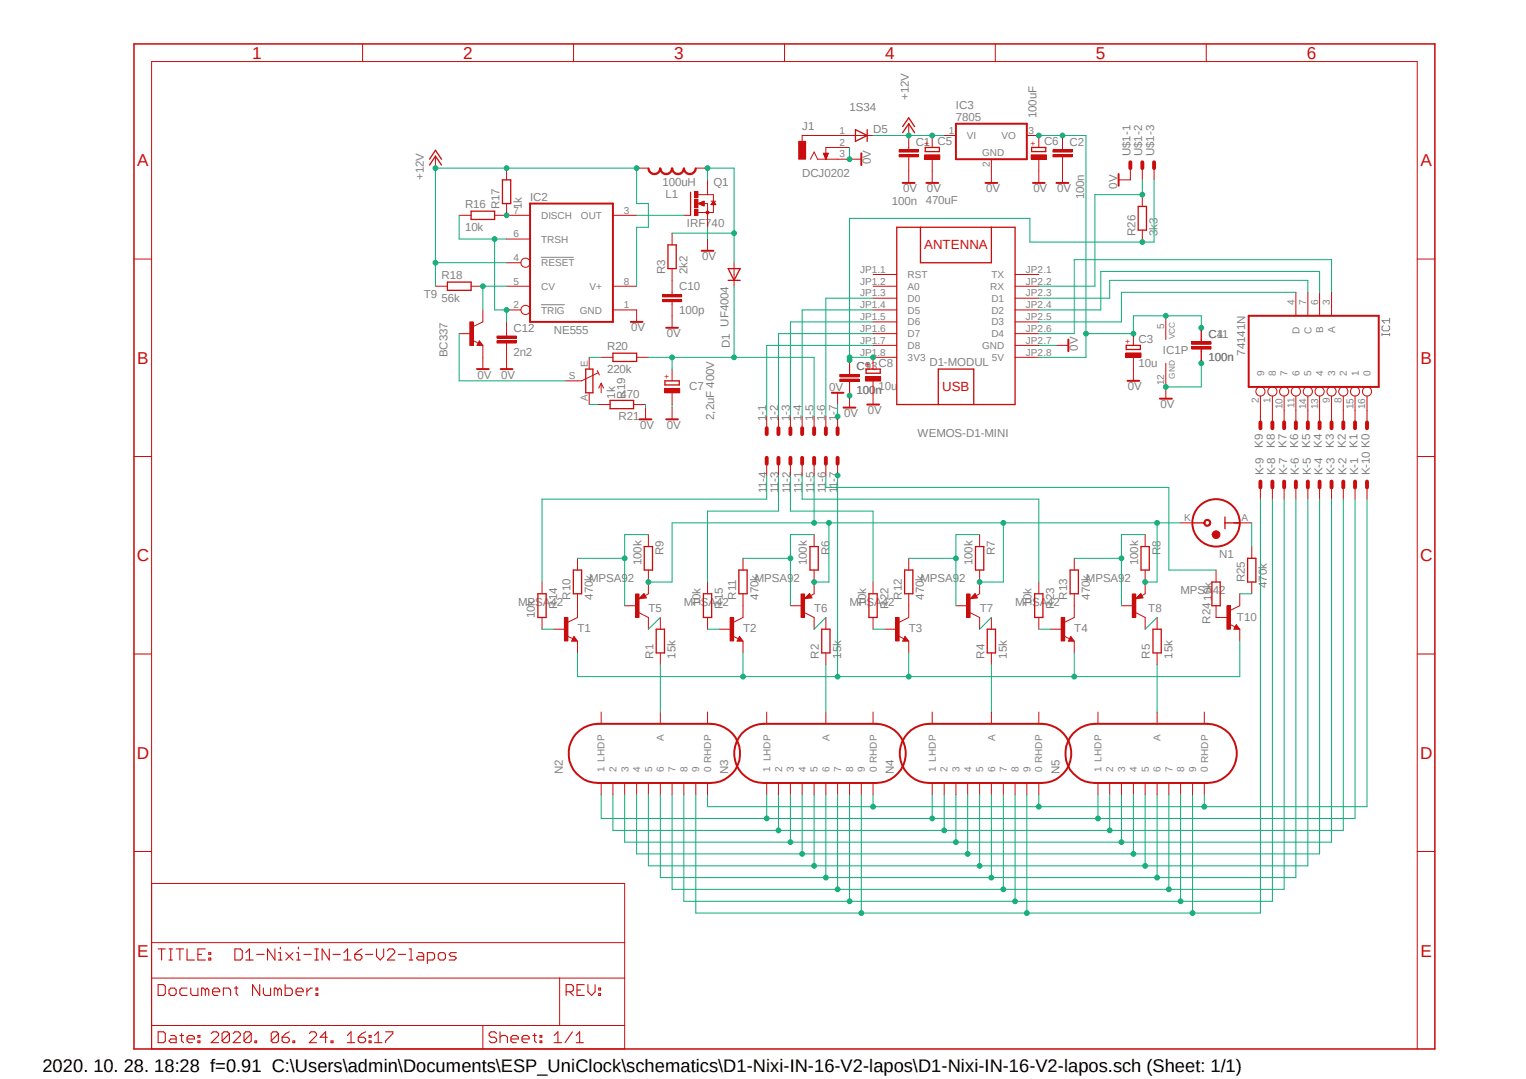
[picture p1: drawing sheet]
<svg xmlns="http://www.w3.org/2000/svg" width="297mm" height="210mm" viewBox="0 0 297 210" stroke-linecap="round" stroke-linejoin="round" font-family="sans-serif">
<defs><g id="words">
<text font-size="3.6" x="8.3" y="208.7">2020. 10. 28. 18:28 f=0.91 C:\Users\admin\Documents\ESP_UniClock\schematics\D1-Nixi-IN-16-V2-lapos\D1-Nixi-IN-16-V2-lapos.sch (Sheet: 1/1)</text>
<g font-size="3.3" fill="#c90d0c">
<text x="49.1" y="11.5">1</text>
<text x="90.2" y="11.5">2</text>
<text x="131.2" y="11.5">3</text>
<text x="172.3" y="11.5">4</text>
<text x="213.3" y="11.5">5</text>
<text x="254.4" y="11.5">6</text>
<text x="26.7" y="32.4">A</text>
<text x="276.5" y="32.4">A</text>
<text x="26.7" y="70.8">B</text>
<text x="276.5" y="70.8">B</text>
<text x="26.6" y="109.3">C</text>
<text x="276.4" y="109.3">C</text>
<text x="26.6" y="147.7">D</text>
<text x="276.4" y="147.7">D</text>
<text x="26.7" y="186.2">E</text>
<text x="276.5" y="186.2">E</text>
</g>
<g font-size="2.6" fill="#c90d0c">
<text x="179.9" y="48.6">ANTENNA</text>
<text x="183.4" y="76.2">USB</text>
</g>
<g font-size="2.2" fill="#808080">
<text x="165.4" y="21.6">1S34</text>
<text x="176.9" y="19.5" transform="rotate(-90 176.9 19.5)">+12V</text>
<text x="186.1" y="23.5">7805</text>
<text x="186.1" y="21.2">IC3</text>
<text x="201.7" y="23" transform="rotate(-90 201.7 23)">100uF</text>
<text x="156.1" y="25.2">J1</text>
<text x="169.9" y="26">D5</text>
<text x="178.2" y="28.3">C1</text>
<text x="182.5" y="28.2">C5</text>
<text x="203.2" y="28.2">C6</text>
<text x="208.2" y="28.3">C2</text>
<text x="82.5" y="35" transform="rotate(-90 82.5 35)">+12V</text>
<text x="156.1" y="34.5">DCJ0202</text>
<text x="169.5" y="32" transform="rotate(-90 169.5 32)">0V</text>
<text x="220" y="30.4" transform="rotate(-90 220 30.4)">U$1-1</text>
<text x="222.3" y="30.4" transform="rotate(-90 222.3 30.4)">U$1-2</text>
<text x="224.6" y="30.4" transform="rotate(-90 224.6 30.4)">U$1-3</text>
<text x="90.5" y="40.6">R16</text>
<text x="97.2" y="40.8" transform="rotate(-90 97.2 40.8)">R17</text>
<text x="101.6" y="40.8" transform="rotate(-90 101.6 40.8)">1k</text>
<text x="103.2" y="39">IC2</text>
<text x="128.9" y="36.2">100uH</text>
<text x="129.5" y="38.5">L1</text>
<text x="138.9" y="36.2">Q1</text>
<text x="173.6" y="39.8">100n</text>
<text x="175.8" y="37.4">0V</text>
<text x="180.2" y="39.8">470uF</text>
<text x="180.4" y="37.4">0V</text>
<text x="191.9" y="37.4">0V</text>
<text x="201.1" y="37.4">0V</text>
<text x="205.7" y="37.4">0V</text>
<text x="211" y="38.8" transform="rotate(-90 211 38.8)">100n</text>
<text x="217.5" y="36.7" transform="rotate(-90 217.5 36.7)">0V</text>
<text x="90.5" y="44.9">10k</text>
<text x="133.7" y="44.2">IRF740</text>
<text x="221" y="45.9" transform="rotate(-90 221 45.9)">R26</text>
<text x="225.3" y="45.9" transform="rotate(-90 225.3 45.9)">3k3</text>
<text x="129.5" y="53.4" transform="rotate(-90 129.5 53.4)">R3</text>
<text x="133.8" y="53.4" transform="rotate(-90 133.8 53.4)">2k2</text>
<text x="136.7" y="50.7">0V</text>
<text x="82.5" y="58">T9</text>
<text x="85.9" y="58.7">56k</text>
<text x="85.9" y="54.4">R18</text>
<text x="132.2" y="56.5">C10</text>
<text x="99.9" y="64.6">C12</text>
<text x="107.8" y="64.9">NE555</text>
<text x="122.9" y="64.5">0V</text>
<text x="129.8" y="65.6">0V</text>
<text x="132.2" y="61.1">100p</text>
<text x="235.2" y="65.7">C4</text>
<text x="235.2" y="65.7">C11</text>
<text x="87.1" y="69.6" transform="rotate(-90 87.1 69.6)">BC337</text>
<text x="99.9" y="69.2">2n2</text>
<text x="118.2" y="68.2">R20</text>
<text x="142.1" y="67.8" transform="rotate(-90 142.1 67.8)">D1 UF4004</text>
<text x="171" y="71.4">C8</text>
<text x="180.9" y="71.2">D1-MODUL</text>
<text x="209.8" y="68.3" transform="rotate(-90 209.8 68.3)">0V</text>
<text x="221.6" y="71.4">10u</text>
<text x="221.6" y="66.8">C3</text>
<text x="226.4" y="69">IC1P</text>
<text x="235.2" y="70.4">100n</text>
<text x="242.4" y="69.2" transform="rotate(-90 242.4 69.2)">74141N</text>
<text x="92.9" y="73.7">0V</text>
<text x="97.5" y="73.7">0V</text>
<text x="118.2" y="72.5">220k</text>
<text x="119.8" y="77.6" transform="rotate(-90 119.8 77.6)">1k</text>
<text x="120.8" y="77.4">470</text>
<text x="121.7" y="77.6" transform="rotate(-90 121.7 77.6)">R19</text>
<text x="134.2" y="76">C7</text>
<text x="161.4" y="76.2">0V</text>
<text x="166.7" y="76.7">100n</text>
<text x="166.7" y="72.1">C9</text>
<text x="166.7" y="72.1">C13</text>
<text x="171" y="76">10u</text>
<text x="219.5" y="76">0V</text>
<text x="120.4" y="81.7">R21</text>
<text x="124.6" y="83.5">0V</text>
<text x="129.8" y="83.5">0V</text>
<text x="139" y="81.7" transform="rotate(-90 139 81.7)">2,2uF 400V</text>
<text x="149.1" y="82" transform="rotate(-90 149.1 82)">1-1</text>
<text x="151.4" y="82" transform="rotate(-90 151.4 82)">1-2</text>
<text x="153.7" y="82" transform="rotate(-90 153.7 82)">1-3</text>
<text x="156" y="82" transform="rotate(-90 156 82)">1-4</text>
<text x="158.3" y="82" transform="rotate(-90 158.3 82)">1-5</text>
<text x="160.6" y="82" transform="rotate(-90 160.6 82)">1-6</text>
<text x="162.9" y="82" transform="rotate(-90 162.9 82)">1-7</text>
<text x="164.3" y="81.2">0V</text>
<text x="168.9" y="80.6">0V</text>
<text x="225.9" y="79.5">0V</text>
<text x="178.6" y="85.1">WEMOS-D1-MINI</text>
<text x="245.8" y="87.2" transform="rotate(-90 245.8 87.2)">K9</text>
<text x="248.1" y="87.2" transform="rotate(-90 248.1 87.2)">K8</text>
<text x="250.4" y="87.2" transform="rotate(-90 250.4 87.2)">K7</text>
<text x="252.7" y="87.2" transform="rotate(-90 252.7 87.2)">K6</text>
<text x="255" y="87.2" transform="rotate(-90 255 87.2)">K5</text>
<text x="257.3" y="87.2" transform="rotate(-90 257.3 87.2)">K4</text>
<text x="259.6" y="87.2" transform="rotate(-90 259.6 87.2)">K3</text>
<text x="261.9" y="87.2" transform="rotate(-90 261.9 87.2)">K2</text>
<text x="264.2" y="87.2" transform="rotate(-90 264.2 87.2)">K1</text>
<text x="245.9" y="92.5" transform="rotate(-90 245.9 92.5)">K-9</text>
<text x="248.2" y="92.5" transform="rotate(-90 248.2 92.5)">K-8</text>
<text x="250.5" y="92.5" transform="rotate(-90 250.5 92.5)">K-7</text>
<text x="252.8" y="92.5" transform="rotate(-90 252.8 92.5)">K-6</text>
<text x="255.1" y="92.5" transform="rotate(-90 255.1 92.5)">K-5</text>
<text x="257.4" y="92.5" transform="rotate(-90 257.4 92.5)">K-4</text>
<text x="259.7" y="92.5" transform="rotate(-90 259.7 92.5)">K-3</text>
<text x="262" y="92.5" transform="rotate(-90 262 92.5)">K-2</text>
<text x="264.3" y="92.5" transform="rotate(-90 264.3 92.5)">K-1</text>
<text x="266.6" y="92.5" transform="rotate(-90 266.6 92.5)">K-10 K0</text>
<text x="149.2" y="96" transform="rotate(-90 149.2 96)">11-4</text>
<text x="151.5" y="96" transform="rotate(-90 151.5 96)">11-3</text>
<text x="153.8" y="96" transform="rotate(-90 153.8 96)">11-2</text>
<text x="156.1" y="96" transform="rotate(-90 156.1 96)">11-1</text>
<text x="158.5" y="96" transform="rotate(-90 158.5 96)">11-5</text>
<text x="160.7" y="96" transform="rotate(-90 160.7 96)">11-6</text>
<text x="163" y="96" transform="rotate(-90 163 96)">11-7</text>
<text x="114.7" y="113.3">MPSA92</text>
<text x="124.8" y="110" transform="rotate(-90 124.8 110)">100k</text>
<text x="129.2" y="108" transform="rotate(-90 129.2 108)">R9</text>
<text x="146.9" y="113.3">MPSA92</text>
<text x="157.1" y="110" transform="rotate(-90 157.1 110)">100k</text>
<text x="161.4" y="108" transform="rotate(-90 161.4 108)">R6</text>
<text x="179.2" y="113.3">MPSA92</text>
<text x="189.3" y="110" transform="rotate(-90 189.3 110)">100k</text>
<text x="193.6" y="108" transform="rotate(-90 193.6 108)">R7</text>
<text x="211.4" y="113.3">MPSA92</text>
<text x="221.5" y="110" transform="rotate(-90 221.5 110)">100k</text>
<text x="225.8" y="108" transform="rotate(-90 225.8 108)">R8</text>
<text x="237.3" y="108.5">N1</text>
<text x="242.3" y="113.3" transform="rotate(-90 242.3 113.3)">R25</text>
<text x="100.9" y="117.9">MPSA42</text>
<text x="108.5" y="118.5" transform="rotate(-90 108.5 118.5)">R14</text>
<text x="111" y="116.7" transform="rotate(-90 111 116.7)">R10</text>
<text x="115.4" y="116.7" transform="rotate(-90 115.4 116.7)">470k</text>
<text x="126.2" y="119">T5</text>
<text x="133.1" y="117.9">MPSA42</text>
<text x="136.3" y="118" transform="rotate(-90 136.3 118)">10k</text>
<text x="140.7" y="118.5" transform="rotate(-90 140.7 118.5)">R15</text>
<text x="143.3" y="116.7" transform="rotate(-90 143.3 116.7)">R11</text>
<text x="147.6" y="116.7" transform="rotate(-90 147.6 116.7)">470k</text>
<text x="158.5" y="119">T6</text>
<text x="165.4" y="117.9">MPSA42</text>
<text x="168.6" y="118" transform="rotate(-90 168.6 118)">10k</text>
<text x="172.9" y="118.5" transform="rotate(-90 172.9 118.5)">R22</text>
<text x="175.5" y="116.7" transform="rotate(-90 175.5 116.7)">R12</text>
<text x="179.8" y="116.7" transform="rotate(-90 179.8 116.7)">470k</text>
<text x="190.7" y="119">T7</text>
<text x="197.6" y="117.9">MPSA42</text>
<text x="200.8" y="118" transform="rotate(-90 200.8 118)">10k</text>
<text x="205.1" y="118.5" transform="rotate(-90 205.1 118.5)">R23</text>
<text x="207.7" y="116.7" transform="rotate(-90 207.7 116.7)">R13</text>
<text x="212.1" y="116.7" transform="rotate(-90 212.1 116.7)">470k</text>
<text x="223.5" y="119">T8</text>
<text x="229.8" y="115.6">MPSA42</text>
<text x="235.9" y="116.9" transform="rotate(-90 235.9 116.9)">10k</text>
<text x="246.6" y="114.4" transform="rotate(-90 246.6 114.4)">470k</text>
<text x="104.1" y="120.3" transform="rotate(-90 104.1 120.3)">10k</text>
<text x="112.4" y="123.1">T1</text>
<text x="144.6" y="123.1">T2</text>
<text x="176.9" y="123.1">T3</text>
<text x="209.1" y="123.1">T4</text>
<text x="235.6" y="121.4" transform="rotate(-90 235.6 121.4)">R24</text>
<text x="240.7" y="120.8">T10</text>
<text x="127.2" y="128.2" transform="rotate(-90 127.2 128.2)">R1</text>
<text x="131.5" y="128.2" transform="rotate(-90 131.5 128.2)">15k</text>
<text x="159.4" y="128.2" transform="rotate(-90 159.4 128.2)">R2</text>
<text x="163.7" y="128.2" transform="rotate(-90 163.7 128.2)">15k</text>
<text x="191.6" y="128.2" transform="rotate(-90 191.6 128.2)">R4</text>
<text x="196" y="128.2" transform="rotate(-90 196 128.2)">15k</text>
<text x="223.8" y="128.2" transform="rotate(-90 223.8 128.2)">R5</text>
<text x="228.2" y="128.2" transform="rotate(-90 228.2 128.2)">15k</text>
<text x="109.5" y="150.7" transform="rotate(-90 109.5 150.7)">N2</text>
<text x="141.7" y="150.7" transform="rotate(-90 141.7 150.7)">N3</text>
<text x="174" y="150.7" transform="rotate(-90 174 150.7)">N4</text>
<text x="206.2" y="150.7" transform="rotate(-90 206.2 150.7)">N5</text>
</g>
<g font-size="1.9" fill="#808080">
<text x="163.4" y="26.1">1</text>
<text x="163.4" y="28.4">2</text>
<text x="184.7" y="26.1">1</text>
<text x="188.2" y="27.1">VI</text>
<text x="194.9" y="27.1">VO</text>
<text x="200.2" y="26.1">3</text>
<text x="163.4" y="30.6">3</text>
<text x="191.1" y="30.3">GND</text>
<text x="192.7" y="32.4" transform="rotate(-90 192.7 32.4)">2</text>
<text x="99.9" y="41.6">7</text>
<text x="121.4" y="41.6">3</text>
<text x="99.9" y="46.2">6</text>
<text x="105.3" y="42.6">DISCH</text>
<text x="105.3" y="47.2">TRSH</text>
<text x="113.1" y="42.6">OUT</text>
<text x="99.9" y="50.8">4</text>
<text x="105.3" y="51.8">RESET</text>
<text x="167.4" y="53.1">JP1.1</text>
<text x="199.7" y="53.1">JP2.1</text>
<text x="99.9" y="55.4">5</text>
<text x="105.3" y="56.4">CV</text>
<text x="114.7" y="56.4">V+</text>
<text x="121.4" y="55.4">8</text>
<text x="167.4" y="55.4">JP1.2</text>
<text x="167.4" y="57.7">JP1.3</text>
<text x="176.7" y="54.1">RST</text>
<text x="176.7" y="56.4">A0</text>
<text x="176.7" y="58.7">D0</text>
<text x="192.7" y="56.4">RX</text>
<text x="193" y="54.1">TX</text>
<text x="193" y="58.8">D1</text>
<text x="199.7" y="55.4">JP2.2</text>
<text x="199.7" y="57.7">JP2.3</text>
<text x="251.9" y="59.4" transform="rotate(-90 251.9 59.4)">4</text>
<text x="254.2" y="59.4" transform="rotate(-90 254.2 59.4)">7</text>
<text x="256.5" y="59.4" transform="rotate(-90 256.5 59.4)">6</text>
<text x="258.8" y="59.4" transform="rotate(-90 258.8 59.4)">3</text>
<text x="99.9" y="60">2</text>
<text x="105.3" y="61">TRIG</text>
<text x="112.9" y="61">GND</text>
<text x="121.4" y="60">1</text>
<text x="167.4" y="60">JP1.4</text>
<text x="167.4" y="62.3">JP1.5</text>
<text x="167.4" y="64.6">JP1.6</text>
<text x="176.7" y="61">D5</text>
<text x="176.7" y="63.3">D6</text>
<text x="176.7" y="65.6">D7</text>
<text x="193" y="61">D2</text>
<text x="193" y="63.3">D3</text>
<text x="193" y="65.7">D4</text>
<text x="199.7" y="60">JP2.4</text>
<text x="199.7" y="62.3">JP2.5</text>
<text x="199.7" y="64.6">JP2.6</text>
<text x="226.6" y="64" transform="rotate(-90 226.6 64)">5</text>
<text x="252.9" y="65" transform="rotate(-90 252.9 65)">D</text>
<text x="255.3" y="65" transform="rotate(-90 255.3 65)">C</text>
<text x="257.6" y="64.9" transform="rotate(-90 257.6 64.9)">B</text>
<text x="259.8" y="64.9" transform="rotate(-90 259.8 64.9)">A</text>
<text x="114.4" y="71.5" transform="rotate(-90 114.4 71.5)">E</text>
<text x="167.4" y="66.9">JP1.7</text>
<text x="167.4" y="69.2">JP1.8</text>
<text x="176.7" y="67.9">D8</text>
<text x="176.7" y="70.2">3V3</text>
<text x="191.1" y="67.9">GND</text>
<text x="193" y="70.2">5V</text>
<text x="199.7" y="66.9">JP2.7</text>
<text x="199.7" y="69.2">JP2.8</text>
<text x="110.7" y="73.8">S</text>
<text x="226.6" y="75" transform="rotate(-90 226.6 75)">12</text>
<text x="246" y="73.2" transform="rotate(-90 246 73.2)">9</text>
<text x="248.3" y="73.2" transform="rotate(-90 248.3 73.2)">8</text>
<text x="250.6" y="73.2" transform="rotate(-90 250.6 73.2)">7</text>
<text x="252.9" y="73.2" transform="rotate(-90 252.9 73.2)">6</text>
<text x="255.2" y="73.2" transform="rotate(-90 255.2 73.2)">5</text>
<text x="257.6" y="73.2" transform="rotate(-90 257.6 73.2)">4</text>
<text x="259.8" y="73.2" transform="rotate(-90 259.8 73.2)">3</text>
<text x="262.1" y="73.2" transform="rotate(-90 262.1 73.2)">2</text>
<text x="264.5" y="73.2" transform="rotate(-90 264.5 73.2)">1</text>
<text x="266.7" y="73.2" transform="rotate(-90 266.7 73.2)">0</text>
<text x="114.4" y="78.1" transform="rotate(-90 114.4 78.1)">A</text>
<text x="245" y="78.5" transform="rotate(-90 245 78.5)">2</text>
<text x="247.3" y="78.5" transform="rotate(-90 247.3 78.5)">1</text>
<text x="249.6" y="79.6" transform="rotate(-90 249.6 79.6)">10</text>
<text x="251.9" y="79.5" transform="rotate(-90 251.9 79.5)">11</text>
<text x="254.2" y="79.6" transform="rotate(-90 254.2 79.6)">14</text>
<text x="256.5" y="79.6" transform="rotate(-90 256.5 79.6)">13</text>
<text x="258.8" y="78.5" transform="rotate(-90 258.8 78.5)">9</text>
<text x="261.1" y="78.5" transform="rotate(-90 261.1 78.5)">8</text>
<text x="263.4" y="79.6" transform="rotate(-90 263.4 79.6)">15</text>
<text x="265.7" y="79.6" transform="rotate(-90 265.7 79.6)">16</text>
<text x="230.5" y="101.4">K</text>
<text x="241.6" y="101.4">A</text>
<text x="129.2" y="144.3" transform="rotate(-90 129.2 144.3)">A</text>
<text x="161.5" y="144.3" transform="rotate(-90 161.5 144.3)">A</text>
<text x="193.7" y="144.3" transform="rotate(-90 193.7 144.3)">A</text>
<text x="225.9" y="144.3" transform="rotate(-90 225.9 144.3)">A</text>
<text x="117.7" y="150.3" transform="rotate(-90 117.7 150.3)">1 LHDP</text>
<text x="120" y="150.3" transform="rotate(-90 120 150.3)">2</text>
<text x="122.3" y="150.3" transform="rotate(-90 122.3 150.3)">3</text>
<text x="124.6" y="150.3" transform="rotate(-90 124.6 150.3)">4</text>
<text x="126.9" y="150.3" transform="rotate(-90 126.9 150.3)">5</text>
<text x="129.2" y="150.3" transform="rotate(-90 129.2 150.3)">6</text>
<text x="131.5" y="150.3" transform="rotate(-90 131.5 150.3)">7</text>
<text x="133.8" y="150.3" transform="rotate(-90 133.8 150.3)">8</text>
<text x="136.1" y="150.3" transform="rotate(-90 136.1 150.3)">9</text>
<text x="138.4" y="150.3" transform="rotate(-90 138.4 150.3)">0 RHDP</text>
<text x="149.9" y="150.3" transform="rotate(-90 149.9 150.3)">1 LHDP</text>
<text x="152.2" y="150.3" transform="rotate(-90 152.2 150.3)">2</text>
<text x="154.5" y="150.3" transform="rotate(-90 154.5 150.3)">3</text>
<text x="156.8" y="150.3" transform="rotate(-90 156.8 150.3)">4</text>
<text x="159.1" y="150.3" transform="rotate(-90 159.1 150.3)">5</text>
<text x="161.4" y="150.3" transform="rotate(-90 161.4 150.3)">6</text>
<text x="163.7" y="150.3" transform="rotate(-90 163.7 150.3)">7</text>
<text x="166" y="150.3" transform="rotate(-90 166 150.3)">8</text>
<text x="168.3" y="150.3" transform="rotate(-90 168.3 150.3)">9</text>
<text x="170.6" y="150.3" transform="rotate(-90 170.6 150.3)">0 RHDP</text>
<text x="182.2" y="150.3" transform="rotate(-90 182.2 150.3)">1 LHDP</text>
<text x="184.4" y="150.3" transform="rotate(-90 184.4 150.3)">2</text>
<text x="186.7" y="150.3" transform="rotate(-90 186.7 150.3)">3</text>
<text x="189.1" y="150.3" transform="rotate(-90 189.1 150.3)">4</text>
<text x="191.3" y="150.3" transform="rotate(-90 191.3 150.3)">5</text>
<text x="193.7" y="150.3" transform="rotate(-90 193.7 150.3)">6</text>
<text x="196" y="150.3" transform="rotate(-90 196 150.3)">7</text>
<text x="198.2" y="150.3" transform="rotate(-90 198.2 150.3)">8</text>
<text x="200.6" y="150.3" transform="rotate(-90 200.6 150.3)">9</text>
<text x="202.9" y="150.3" transform="rotate(-90 202.9 150.3)">0 RHDP</text>
<text x="214.4" y="150.3" transform="rotate(-90 214.4 150.3)">1 LHDP</text>
<text x="216.7" y="150.3" transform="rotate(-90 216.7 150.3)">2</text>
<text x="219" y="150.3" transform="rotate(-90 219 150.3)">3</text>
<text x="221.3" y="150.3" transform="rotate(-90 221.3 150.3)">4</text>
<text x="223.6" y="150.3" transform="rotate(-90 223.6 150.3)">5</text>
<text x="225.9" y="150.3" transform="rotate(-90 225.9 150.3)">6</text>
<text x="228.2" y="150.3" transform="rotate(-90 228.2 150.3)">7</text>
<text x="230.5" y="150.3" transform="rotate(-90 230.5 150.3)">8</text>
<text x="232.8" y="150.3" transform="rotate(-90 232.8 150.3)">9</text>
<text x="235.1" y="150.3" transform="rotate(-90 235.1 150.3)">0 RHDP</text>
</g>
<g font-size="1.6" fill="#c90d0c">
<text x="180.9" y="28.3" transform="rotate(-90 180.9 28.3)">+</text>
<text x="201.6" y="28.3" transform="rotate(-90 201.6 28.3)">+</text>
<text x="169.4" y="71.5" transform="rotate(-90 169.4 71.5)">+</text>
<text x="220.1" y="66.9" transform="rotate(-90 220.1 66.9)">+</text>
<text x="130.3" y="73.8" transform="rotate(-90 130.3 73.8)">+</text>
</g>
<g font-size="1.6" fill="#808080">
<text x="228.6" y="66.1" transform="rotate(-90 228.6 66.1)">VCC</text>
<text x="228.6" y="73.7" transform="rotate(-90 228.6 73.7)">GND</text>
</g>
</g></defs>
<path d="M25.6 8.3l254 196.4M279.6 8.3l-254 196.4" fill="none" stroke="#fff" stroke-width=".19"/>
<path d="M105.4 50.1h6.2M105.4 59.3h4.5M269 65.1h1.5M269 64.9v.5M269.2 63.4l-.2 .2v.5l.2 .3h1l.3-.3v-.5l-.3-.2M270.5 61.9v1M270.5 64.9v.5M270.5 62.4h-1.5l.5 .5" fill="none" stroke="#808080" stroke-width=".19"/>
<path d="M103.2 39.6h16.1v23.1h-16.1zM243 61.5h25.4v13.8h-25.4z" fill="none" stroke="#c90d0c" stroke-width=".38"/>
<g fill="none" stroke="#c90d0c" stroke-width=".19">
<path d="M98.6 41.9h4.6M98.6 55.7h4.6M98.6 51.1h2.8M98.6 46.5h4.6M119.3 41.9h4.6M119.3 55.7h4.6M252.2 56.9v4.6M254.6 56.9v4.6M256.8 56.9v4.6M259.2 56.9v4.6M91.9 66.2l1.2 .6M93.3 66.3l.7 .9h-1.2z"/>
<path d="M94 62.7l-1.9 .8M98.6 60.3h2.8M119.3 60.3h4.6M245.3 77.1v2.8M247.6 77.1v2.8M249.9 77.1v2.8M252.2 77.1v2.8M254.6 77.1v2.8M256.8 77.1v2.8M259.2 77.1v2.8M261.5 77.1v2.8M263.7 77.1v2.8"/>
<path d="M266.1 77.1v2.8"/>
<circle cx="102.3" cy="51.1" r=".89"/>
<circle cx="102.3" cy="60.3" r=".89"/>
<circle cx="245.3" cy="76.2" r=".89"/>
<circle cx="247.6" cy="76.2" r=".89"/>
<circle cx="249.9" cy="76.2" r=".89"/>
<circle cx="252.2" cy="76.2" r=".89"/>
<circle cx="254.5" cy="76.2" r=".89"/>
<circle cx="256.8" cy="76.2" r=".89"/>
<circle cx="259.2" cy="76.2" r=".89"/>
<circle cx="261.4" cy="76.2" r=".89"/>
<circle cx="263.7" cy="76.2" r=".89"/>
<circle cx="266.1" cy="76.2" r=".89"/>
</g>
<path d="M93.3 66.8l.1 .2h-.4l.3-.5 .4 .6h-.7" fill="none" stroke="#c90d0c" stroke-width=".25"/>
<path d="M91.4 62.7h.7v4.5h-.7z" fill-rule="evenodd" fill="#c90d0c"/>
<g fill="none" stroke="#c90d0c" stroke-width=".19">
<path d="M98.6 39.6v2.3h-2.3M98.6 32.7v2.3M135.9 37.9h3v1.3M136.9 39.6h.8v2.3M137.7 37.3v.6M138.4 39.2h.9M138.9 39.8v1.6h-3M84.8 55.7h2.3M89.4 41.9h2.3M91.7 55.7h2.3M133.1 41.9h1.3M89.4 64.9h2.3"/>
<path d="M91.4 62.7h.7v4.5h-.7zM94 60.3v2.4M94 67.2v4.6M114.7 69.6v2.2M114.7 76.5v2.2M116.2 72.1l.5 .9M116.4 72.6l-3.2 1.5h-3.1M116.4 78.7h2.3M117 74.6v1.9M117 74.6l.5 .9M117 74.6l-.5 .9M117 69.6h2.3"/>
<path d="M123.3 78.7h2.3M123.9 69.6h2.3M123.9 60.3v2.4M205.6 67.2h2.3"/>
</g>
<path d="M97.8 35h1.6v4.6h-1.6zM134.4 37.4v4.5M87.1 54.9h4.6v1.6h-4.6zM91.7 41.1h4.6v1.6h-4.6zM114 71.8h1.4v4.7h-1.4zM118.7 77.9h4.6v1.6h-4.6zM119.3 68.7h4.6v1.7h-4.6z" fill="none" stroke="#c90d0c" stroke-width=".25"/>
<path d="M92.8 71.8h2.3M122.8 62.7h2.3M207.9 66.1v2.3" fill="none" stroke="#c90d0c" stroke-width=".38"/>
<circle cx="137.7" cy="41.4" r=".3" fill="#c90d0c"/>
<circle cx="137.7" cy="41.4" r=".3" fill="none" stroke="#c90d0c" stroke-width=".19"/>
<path d="M135.2 40.8h.6v1.2h-.6z" fill-rule="evenodd" fill="#c90d0c"/>
<path d="M135.2 40.8h.6v1.2h-.6z" fill="none" stroke="#c90d0c" stroke-width=".19"/>
<path d="M135.2 37.3h.6v1.2h-.6z" fill-rule="evenodd" fill="#c90d0c"/>
<path d="M135.2 37.3h.6v1.2h-.6z" fill="none" stroke="#c90d0c" stroke-width=".19"/>
<path d="M135.2 38.8h.6v1.6h-.6z" fill-rule="evenodd" fill="#c90d0c"/>
<g fill="none" stroke="#c90d0c" stroke-width=".19">
<path d="M135.2 38.8h.6v1.6h-.6zM135.9 39.6l1.1-.4v.9zM135.9 39.6h1.1M136 39.6h1M136.1 39.7h.9M136.2 39.5h.8M136.3 39.8h.7M136.4 39.4h.6M136.5 39.9h.5M136.6 39.3h.4M136.8 39.2h.2M136.9 39.2h.1"/>
<path d="M137.7 35v2.3M138.4 39.8h.9M138.5 39.7h.7M138.6 39.6h.6M138.6 39.6h.5M138.6 39.5h.5M138.7 39.4h.3M138.7 39.3h.3M138.8 39.2h.1M138.9 39.2h.1M138.9 39.2l.4 .6h-.9zM183.8 26.4h2.3"/>
<path d="M193 31v2.3M199.9 26.4h2.3M136.9 40h.1M137.7 41.9v2.3M125.6 79.3v2.3"/>
</g>
<path d="M186.1 24.1h13.8v6.9h-13.8zM124.5 81.6h2.3" fill="none" stroke="#c90d0c" stroke-width=".38"/>
<path d="M126.1 32.7h.2a1.06 1.06 0 0 0 1 1v.3a1.23 1.23 0 0 1-1.2-1.3z" fill-rule="evenodd" fill="#c90d0c"/>
<path d="M126.1 32.7h.2a1.06 1.06 0 0 0 1 1v.3a1.23 1.23 0 0 1-1.2-1.3z" fill="none" stroke="#c90d0c" stroke-width=".19"/>
<path d="M127.3 33.7a.98 .98 0 0 0 1.1-1h.2a1.23 1.23 0 0 1-1.3 1.3z" fill-rule="evenodd" fill="#c90d0c"/>
<path d="M127.3 33.7a.98 .98 0 0 0 1.1-1h.2a1.23 1.23 0 0 1-1.3 1.3z" fill="none" stroke="#c90d0c" stroke-width=".19"/>
<path d="M128.4 32.7h.2a1.06 1.06 0 0 0 1.1 1v.3a1.23 1.23 0 0 1-1.3-1.3z" fill-rule="evenodd" fill="#c90d0c"/>
<path d="M128.4 32.7h.2a1.06 1.06 0 0 0 1.1 1v.3a1.23 1.23 0 0 1-1.3-1.3z" fill="none" stroke="#c90d0c" stroke-width=".19"/>
<path d="M129.7 33.7a.97 .97 0 0 0 1-1h.2a1.3 1.3 0 0 1-1.2 1.3z" fill-rule="evenodd" fill="#c90d0c"/>
<path d="M129.7 33.7a.97 .97 0 0 0 1-1h.2a1.3 1.3 0 0 1-1.2 1.3z" fill="none" stroke="#c90d0c" stroke-width=".19"/>
<path d="M130.7 32.7h.2a.97 .97 0 0 0 1.1 1v.3a1.3 1.3 0 0 1-1.3-1.3z" fill-rule="evenodd" fill="#c90d0c"/>
<path d="M130.7 32.7h.2a.97 .97 0 0 0 1.1 1v.3a1.3 1.3 0 0 1-1.3-1.3z" fill="none" stroke="#c90d0c" stroke-width=".19"/>
<path d="M132 33.7a.98 .98 0 0 0 1-1h.2a1.23 1.23 0 0 1-1.2 1.3z" fill-rule="evenodd" fill="#c90d0c"/>
<path d="M132 33.7a.98 .98 0 0 0 1-1h.2a1.23 1.23 0 0 1-1.2 1.3z" fill="none" stroke="#c90d0c" stroke-width=".19"/>
<path d="M133 32.7h.2a1.06 1.06 0 0 0 1.1 1v.3a1.23 1.23 0 0 1-1.3-1.3z" fill-rule="evenodd" fill="#c90d0c"/>
<path d="M133 32.7h.2a1.06 1.06 0 0 0 1.1 1v.3a1.23 1.23 0 0 1-1.3-1.3z" fill="none" stroke="#c90d0c" stroke-width=".19"/>
<path d="M135.3 32.7h.2a1.23 1.23 0 0 1-1.2 1.3v-.3a.97 .97 0 0 0 1-1z" fill-rule="evenodd" fill="#c90d0c"/>
<g fill="none" stroke="#c90d0c" stroke-width=".19">
<path d="M123.9 32.7h2.3M135.3 32.7h.2a1.23 1.23 0 0 1-1.2 1.3v-.3a.97 .97 0 0 0 1-1zM135.4 32.7h2.3M175 30.1h3.7v.4h-3.7zM175 29.2h3.7v.4h-3.7zM176.9 26.4v2.7M176.9 30.5v5.1M193 33.3v2.3M204.9 30.1h3.8v.4h-3.8zM204.9 29.2h3.8v.4h-3.8zM206.8 26.4v2.7M206.8 30.5v5.1"/>
<path d="M137.7 46.5v2.3M142.9 51.1v4.6M226.9 61.5v4.6M226.9 70.7v6.9M231.9 67.5h3.8v.4h-3.8zM231.9 66.5h3.8v.5h-3.8zM233.8 63.8v2.7M233.8 67.9v2.8"/>
</g>
<path d="M175.7 35.6h2.3M191.8 35.6h2.3M205.6 35.6h2.3M136.6 48.8h2.3M225.8 77.6h2.3" fill="none" stroke="#c90d0c" stroke-width=".38"/>
<path d="M180.1 28.7h2.7v.8h-2.7zM141.7 52.3h2.4l-1.2 2.3zM141.7 54.6h2.4" fill="none" stroke="#c90d0c" stroke-width=".25"/>
<path d="M175 30.3h3.7M175 29.4h3.7M204.9 30.3h3.8M204.9 29.4h3.8M231.9 67.7h3.8M231.9 66.8h3.8" fill="none" stroke="#c90d0c" stroke-width=".42"/>
<path d="M180 30.1h2.9v.9h-2.9z" fill-rule="evenodd" fill="#c90d0c"/>
<path d="M180 30.1h2.9v.9h-2.9zM181.4 26.4v2.3M181.4 31v2.3" fill="none" stroke="#c90d0c" stroke-width=".19"/>
<path d="M200.8 28.7h2.7v.8h-2.7z" fill="none" stroke="#c90d0c" stroke-width=".25"/>
<path d="M200.7 30.1h3v.9h-3z" fill-rule="evenodd" fill="#c90d0c"/>
<path d="M200.7 30.1h3v.9h-3zM202.2 26.4v2.3M202.2 31v2.3" fill="none" stroke="#c90d0c" stroke-width=".19"/>
<path d="M129.4 74.1h2.8v.8h-2.8z" fill="none" stroke="#c90d0c" stroke-width=".25"/>
<path d="M129.3 75.6h3v.9h-3z" fill-rule="evenodd" fill="#c90d0c"/>
<path d="M157.7 31l.8-1.4 .6 1.4h3.9M163 26.4h-6.9v1.1M163 28.7h-2.3v2.3M181.4 33.3v2.3M202.2 33.3v2.3M129.3 75.6h3v.9h-3zM130.8 71.8v2.3M130.8 76.5v2.2M130.8 79.3v2.3" fill="none" stroke="#c90d0c" stroke-width=".19"/>
<path d="M180.3 35.6h2.3M201 35.6h2.3M129.7 81.6h2.3" fill="none" stroke="#c90d0c" stroke-width=".38"/>
<path d="M155.4 27.5h1.4v3.5h-1.4z" fill-rule="evenodd" fill="#c90d0c"/>
<g fill="none" stroke="#c90d0c" stroke-width=".19">
<path d="M84.8 30.4v2.3M155.4 27.5h1.4v3.5h-1.4zM160.3 29.8h.9l-.5 1.2zM160.3 29.9h.9M160.4 30.1h.7M160.4 30h.7M160.4 30.2h.6M160.5 30.4h.5M160.5 30.3h.5M160.6 30.6h.3M160.6 30.5h.3M160.6 30.7h.3"/>
<path d="M160.7 30.8h.1M160.7 30.9h.1M160.7 31h.1M163 26.4h6.9M163 28.7h2.4M163 31h4.6M176.9 24.1v2.3M128.9 58.3h3.8v.4h-3.8zM128.9 57.4h3.8v.4h-3.8zM130.8 45.4v2.3M130.8 52.3v5M130.8 58.7v5.1"/>
<path d="M169.9 53.4h4.6M169.9 55.7h4.6M169.9 58h4.6M197.6 53.4h4.6M197.6 55.7h4.6M197.6 58h4.6M96.7 66.3h3.8v.5h-3.8zM96.7 65.4h3.8v.4h-3.8zM98.6 62.7v2.7M98.6 66.8v5M169.9 60.3h4.6M169.9 62.7h4.6"/>
<path d="M169.9 64.9h4.6M169.9 67.2h4.6M169.9 69.6h4.6M197.6 60.3h4.6M197.6 62.7h4.6M197.6 64.9h4.6M197.6 67.2h4.6M197.6 69.6h4.6M245.3 79.9v2.3M247.6 79.9v2.3M249.9 79.9v2.3M252.2 79.9v2.3"/>
<path d="M254.6 79.9v2.3M256.8 79.9v2.3M259.2 79.9v2.3M261.5 79.9v2.3M263.7 79.9v2.3M266.1 79.9v2.3M149.2 81.1v2.3M151.5 81.1v2.3M153.8 81.1v2.3M156.1 81.1v2.3M158.5 81.1v2.3M160.7 81.1v2.3"/>
<path d="M163 81.1v2.3M110.4 123.8l1.1 .5M111.7 123.9l.7 .9h-1.1zM112.4 120.2l-1.9 .9"/>
</g>
<path d="M167.6 29.8v2.3M97.5 71.8h2.2M129.7 63.8h2.3" fill="none" stroke="#c90d0c" stroke-width=".38"/>
<path d="M83.6 32.1l1.2-1.7 1.1 1.7M83.6 31l1.2-1.7 1.1 1.7M166.5 25.2l2.3 1.2-2.3 1.1zM168.8 25.2v2.3M175.7 25.8l1.2-1.7 1.1 1.7M175.7 24.6l1.2-1.7 1.1 1.7M130 47.7h1.6v4.6h-1.6zM174.5 44.2h23.1v34.5h-23.1zM179.2 44.2v6.9h13.8v-6.9M182.6 78.7v-6.9h6.9v6.9M111.7 124.3l.1 .2h-.3l.2-.4 .5 .6h-.7" fill="none" stroke="#c90d0c" stroke-width=".25"/>
<g fill="none" stroke="#c90d0c" stroke-width=".76">
<path d="M149.2 83.4v1.1M151.5 83.4v1.1M153.8 83.4v1.1M156.1 83.4v1.1M158.5 83.4v1.1M160.7 83.4v1.1M163 83.4v1.1M245.3 82.2v1.2M247.6 82.2v1.2M249.9 82.2v1.2M252.2 82.2v1.2M254.6 82.2v1.2"/>
<path d="M256.8 82.2v1.2M259.2 82.2v1.2M261.5 82.2v1.2M263.7 82.2v1.2M266.1 82.2v1.2"/>
</g>
<path d="M128.9 58.5h3.8M128.9 57.6h3.8M96.7 66.5h3.8M96.7 65.6h3.8" fill="none" stroke="#c90d0c" stroke-width=".42"/>
<path d="M109.9 120.2h.6v4.6h-.6z" fill-rule="evenodd" fill="#c90d0c"/>
<path d="M112.4 117.9v2.3M107.8 122.5h2.3M109.9 120.2h.6v4.6h-.6zM112.4 124.8v2.3M142.6 123.8l1.1 .5M143.9 123.9l.7 .9h-1.1zM144.6 120.2l-1.8 .9" fill="none" stroke="#c90d0c" stroke-width=".19"/>
<path d="M143.9 124.3l.2 .2h-.4l.2-.4 .5 .6h-.7" fill="none" stroke="#c90d0c" stroke-width=".25"/>
<path d="M142.1 120.2h.7v4.6h-.7z" fill-rule="evenodd" fill="#c90d0c"/>
<path d="M144.6 117.9v2.3M140 122.5h2.3M142.1 120.2h.7v4.6h-.7zM144.6 124.8v2.3M174.8 123.8l1.1 .5M176.1 123.9l.8 .9h-1.2zM176.9 120.2l-1.9 .9" fill="none" stroke="#c90d0c" stroke-width=".19"/>
<path d="M176.1 124.3l.2 .2h-.4l.2-.4 .5 .6h-.7" fill="none" stroke="#c90d0c" stroke-width=".25"/>
<path d="M174.3 120.2h.7v4.6h-.7z" fill-rule="evenodd" fill="#c90d0c"/>
<path d="M176.9 117.9v2.3M172.3 122.5h2.2M174.3 120.2h.7v4.6h-.7zM176.9 124.8v2.3M207.1 123.8l1.1 .5M208.4 123.9l.7 .9h-1.2zM209.1 120.2l-1.9 .9" fill="none" stroke="#c90d0c" stroke-width=".19"/>
<path d="M208.4 124.3l.1 .2h-.3l.2-.4 .4 .6h-.6" fill="none" stroke="#c90d0c" stroke-width=".25"/>
<path d="M206.5 120.2h.7v4.6h-.7z" fill-rule="evenodd" fill="#c90d0c"/>
<path d="M124.4 119.3l1.8 .9M125.3 115.5l.5 .9-1.4 .1zM126.2 115.6l-.6 .4M209.1 117.9v2.3M204.5 122.5h2.3M206.5 120.2h.7v4.6h-.7zM209.1 124.8v2.3" fill="none" stroke="#c90d0c" stroke-width=".19"/>
<path d="M125.3 116.2h-.4l.4-.3 .2 .3-.9 .2 .7-.7 .3 .5" fill="none" stroke="#c90d0c" stroke-width=".25"/>
<path d="M123.7 115.6h.7v4.6h-.7z" fill-rule="evenodd" fill="#c90d0c"/>
<path d="M121.6 117.9h2.3M123.7 115.6h.7v4.6h-.7zM126.2 113.3v2.3M156.6 119.3l1.9 .9M157.6 115.5l.4 .9-1.4 .1zM158.5 115.6l-.7 .4M126.2 120.2v2.3" fill="none" stroke="#c90d0c" stroke-width=".19"/>
<path d="M157.5 116.2h-.3l.3-.3 .2 .3-.9 .2 .7-.7 .4 .5" fill="none" stroke="#c90d0c" stroke-width=".25"/>
<path d="M155.9 115.6h.7v4.6h-.7z" fill-rule="evenodd" fill="#c90d0c"/>
<path d="M153.8 117.9h2.3M155.9 115.6h.7v4.6h-.7zM158.5 113.3v2.3M188.8 119.3l1.9 .9M189.8 115.5l.4 .9-1.4 .1zM190.7 115.6l-.7 .4M158.5 120.2v2.3" fill="none" stroke="#c90d0c" stroke-width=".19"/>
<path d="M189.7 116.2h-.3l.3-.3 .3 .3-.9 .2 .6-.7 .4 .5" fill="none" stroke="#c90d0c" stroke-width=".25"/>
<path d="M188.1 115.6h.7v4.6h-.7z" fill-rule="evenodd" fill="#c90d0c"/>
<path d="M186.1 117.9h2.2M188.1 115.6h.7v4.6h-.7zM190.7 113.3v2.3M221.1 119.3l1.8 .9M222 115.5l.5 .9-1.4 .1zM222.9 115.6l-.7 .4M190.7 120.2v2.3" fill="none" stroke="#c90d0c" stroke-width=".19"/>
<path d="M222 116.2h-.4l.4-.3 .2 .3-.9 .2 .7-.7 .3 .5" fill="none" stroke="#c90d0c" stroke-width=".25"/>
<path d="M220.4 115.6h.7v4.6h-.7z" fill-rule="evenodd" fill="#c90d0c"/>
<g fill="none" stroke="#c90d0c" stroke-width=".19">
<path d="M149.2 90.3v2.2M151.5 90.3v2.2M153.8 90.3v2.2M156.1 90.3v2.2M158.5 90.3v2.2M160.7 90.3v2.2M163 90.3v2.2M245.3 94.9v2.3M247.6 94.9v2.3M249.9 94.9v2.3M252.2 94.9v2.3M254.6 94.9v2.3"/>
<path d="M256.8 94.9v2.3M259.2 94.9v2.3M261.5 94.9v2.3M263.7 94.9v2.3M266.1 94.9v2.3M105.5 113.3v2.3M112.4 108.7v2.3M112.4 115.6v2.3M126.2 104.1v2.3M126.2 111v2.3M218.3 117.9h2.3M220.4 115.6h.7v4.6h-.7z"/>
<path d="M222.9 113.3v2.3M241.3 117.9l-1.8 .9M105.5 120.2v2.3M128.5 120.2v2.3M128.5 127.1v2.3M160.7 120.2v2.3M160.7 127.1v2.3M193 120.2v2.3M193 127.1v2.3M222.9 120.2v2.3M225.2 120.2v2.3M225.2 127.1v2.3"/>
<path d="M239.3 121.5l1.1 .5M240.6 121.6l.7 .9h-1.1z"/>
</g>
<path d="M104.7 115.6h1.6v4.6h-1.6zM111.6 111h1.6v4.6h-1.6zM125.4 106.4h1.6v4.6h-1.6zM127.7 122.5h1.6v4.6h-1.6zM159.9 122.5h1.6v4.6h-1.6zM192.2 122.5h1.6v4.6h-1.6zM224.4 122.5h1.6v4.6h-1.6zM240.6 122l.1 .3h-.3l.2-.5 .5 .6h-.7" fill="none" stroke="#c90d0c" stroke-width=".25"/>
<g fill="none" stroke="#c90d0c" stroke-width=".76">
<path d="M149.2 89.1v1.2M151.5 89.1v1.2M153.8 89.1v1.2M156.1 89.1v1.2M158.5 89.1v1.2M160.7 89.1v1.2M163 89.1v1.2M245.3 93.7v1.2M247.6 93.7v1.2M249.9 93.7v1.2M252.2 93.7v1.2M254.6 93.7v1.2"/>
<path d="M256.8 93.7v1.2M259.2 93.7v1.2M261.5 93.7v1.2M263.7 93.7v1.2M266.1 93.7v1.2"/>
</g>
<path d="M238.8 117.9h.7v4.6h-.7z" fill-rule="evenodd" fill="#c90d0c"/>
<path d="M238.8 117.9h.7v4.6h-.7zM241.3 115.6v2.3M236.7 120.2h2.3M241.3 122.5v2.3" fill="none" stroke="#c90d0c" stroke-width=".19"/>
<path d="M232.1 101.8h2.3M236.4 104.1h.6M238.4 101.8h2.9M238.4 100.6v2.3" fill="none" stroke="#c90d0c" stroke-width=".25"/>
<path d="M236.7 103.8v.6" fill="none" stroke="#c90d0c" stroke-width=".38"/>
<path d="M234.6 101.2a.7 .7 0 0 1 1 .3 .7 .7 0 0 1-.5 1 .7 .7 0 0 1-.8-.7h.2a.46 .46 0 0 1 .6-.5 .46 .46 0 0 1 .3 .6 .46 .46 0 0 1-.7 .3l-.2-.4h-.2z" fill-rule="evenodd" fill="#c90d0c"/>
<path d="M234.6 101.2a.7 .7 0 0 1 1 .3 .7 .7 0 0 1-.5 1 .7 .7 0 0 1-.8-.7h.2a.46 .46 0 0 1 .6-.5 .46 .46 0 0 1 .3 .6 .46 .46 0 0 1-.7 .3l-.2-.4h-.2z" fill="none" stroke="#c90d0c" stroke-width=".19"/>
<path d="M236.4 103.8l.5-.1 .2 .2-.2 .5-.3 .1-.2-.2-.1-.2 .4-.2 .2 .1-.1 .2h-.2l-.3-.1z" fill-rule="evenodd" fill="#c90d0c"/>
<path d="M236.4 103.8l.5-.1 .2 .2-.2 .5-.3 .1-.2-.2-.1-.2 .4-.2 .2 .1-.1 .2h-.2l-.3-.1z" fill="none" stroke="#c90d0c" stroke-width=".19"/>
<circle cx="236.7" cy="101.8" r="4.6" fill="none" stroke="#c90d0c" stroke-width=".38"/>
<path d="M236.1 103.7a.76 .76 0 0 1 1.2-.1 .76 .76 0 0 1-.4 1.2 .76 .76 0 0 1-1-.7h.4l.2-.4a.4 .4 0 0 1 .6 .3 .4 .4 0 0 1-.4 .5l-.4-.2v-.2h-.4z" fill-rule="evenodd" fill="#c90d0c"/>
<g fill="none" stroke="#c90d0c" stroke-width=".19">
<path d="M70.6 8.6v3.4M111.6 8.6v3.4M152.7 8.6v3.4M193.7 8.6v3.4M234.8 8.6v3.4M26.1 50.4h3.4M275.8 50.4h3.5M163 76.5v2.2M26.1 88.9h3.4M275.8 88.9h3.5M137.7 113.3v2.3M144.6 108.7v2.3"/>
<path d="M144.6 115.6v2.3M158.5 104.1v2.3M158.5 111v2.3M169.9 113.3v2.3M176.9 108.7v2.3M176.9 115.6v2.3M190.7 104.1v2.3M190.7 111v2.3M202.2 113.3v2.3M209.1 108.7v2.3M209.1 115.6v2.3M222.9 104.1v2.3"/>
<path d="M222.9 111v2.3M229.8 101.8h2.3M236.1 103.7a.76 .76 0 0 1 1.2-.1 .76 .76 0 0 1-.4 1.2 .76 .76 0 0 1-1-.7h.4l.2-.4a.4 .4 0 0 1 .6 .3 .4 .4 0 0 1-.4 .5l-.4-.2v-.2h-.4zM236.7 111v2.3M236.7 117.9v2.3M241.3 101.8h2.3M243.6 106.4v2.3M243.6 113.3v2.3M26.1 127.3h3.4M137.7 120.2v2.3M169.9 120.2v2.3M202.2 120.2v2.3"/>
<path d="M275.8 127.3h3.5M26.1 165.7h3.4M29.5 172h92.1v32.2h-92.1v-192.2h246.3v192.2M275.8 165.7h3.5M29.5 190.4h92.1M29.5 199.6h92.1M29.5 183.5h92.1M94 199.6v4.6M108.9 190.4v9.2"/>
</g>
<path d="M219.2 67.2h2.8v.8h-2.8zM136.9 115.6h1.6v4.6h-1.6zM143.8 111h1.6v4.6h-1.6zM157.6 106.4h1.7v4.6h-1.7zM169.1 115.6h1.6v4.6h-1.6zM176.1 111h1.6v4.6h-1.6zM189.9 106.4h1.6v4.6h-1.6zM201.4 115.6h1.6v4.6h-1.6zM208.3 111h1.6v4.6h-1.6zM222.1 106.4h1.6v4.6h-1.6zM235.9 113.3h1.6v4.6h-1.6zM242.8 108.7h1.6v4.6h-1.6z" fill="none" stroke="#c90d0c" stroke-width=".25"/>
<path d="M161.9 76.5h2.3" fill="none" stroke="#c90d0c" stroke-width=".38"/>
<path d="M26.1 8.6h253.2v195.6h-253.2z" fill="none" stroke="#c90d0c" stroke-width=".3"/>
<g fill="none" stroke="#c90d0c" stroke-width=".21">
<path d="M30.8 191.6h1l.4 .4v1.4l-.4 .4h-1zM30.8 184.7h1.4M31.5 184.7v2.2M32.9 184.7h.7M32.9 186.9h.7M33.2 192.3h.8l.3 .4v.7l-.3 .4h-.8l-.3-.4v-.7zM33.2 184.7v2.2M34.3 184.7h1.4M35 184.7v2.2M36.4 184.7v2.2h1.4M36.4 192.3h-1.1l-.3 .4v.7l.3 .4h1.1M37.1 192.3v1.1l.4 .4h1v-1.5"/>
<path d="M38.5 185.8h.7M40 184.7h-1.5v2.2h1.5M40 192.7l-.4-.4h-.4v1.5M40 192.7l.3-.4 .3 .4v1.1M40 192.7v1.1M40.6 186.5h.4v.4h-.4zM40.6 185.4h.4v.4h-.4zM41.4 193h1.4v-.3l-.4-.4h-.7l-.3 .4v.7l.3 .4h.7M43.5 193.8v-1.5h1l.4 .4v1.1M45.6 192.3h.7M45.7 184.7h1.1l.4 .4v1.4l-.4 .4h-1.1zM46 192v1.4l.3 .4"/>
<path d="M47.8 186.9h1.5M47.8 185.4l.8-.7v2.2M50 185.8h1.4M50.5 191.6v2.2l-1.4-2.2v2.2M51.3 192.3v1.1l.3 .4h1.1v-1.5M53.5 184.7v2.2l-1.4-2.2v2.2M54.1 192.7l-.4-.4h-.3v1.5M54.1 192.7v1.1M54.1 192.7l.3-.4 .4 .4v1.1M54.2 186.9h.7M54.2 185.4h.4v1.5M54.6 184.4v.3"/>
<path d="M55.5 191.6v2.2h1.1l.3-.4v-.7l-.3-.4h-1.1M55.6 185.4l1.4 1.5M57 185.4l-1.4 1.5M57.6 193h1.4v-.3l-.3-.4h-.7l-.4 .4v.7l.4 .4h.7M57.7 186.9h.8M57.7 185.4h.4v1.5M58.1 184.4v.3M59.1 185.8h1.5M59.7 192.3v1.5M60.8 192.3h-.3l-.8 .7M61.3 184.7h.7M61.3 186.9h.7"/>
<path d="M61.5 193.4h.3v.4h-.3zM61.5 192.3h.3v.4h-.3zM61.6 184.7v2.2M64.1 184.7v2.2l-1.4-2.2v2.2M64.8 185.8h1.4M66.9 186.9h1.4M66.9 185.4l.7-.7v2.2M69 185.8h1.1l.3 .3v.4l-.3 .4h-.7l-.4-.4zM70.4 184.7l-.6 .4-.8 .7M71.2 185.8h1.4M73.3 184.7v1.4l.7 .8 .7-.8v-1.4M75.4 185.1l.3-.4h.8l.3 .4v.3l-1.4 1.5h1.4"/>
<path d="M77.5 185.8h1.5M79.6 184.7h.4v2.2M79.6 186.9h.7M81.4 185.4h.7l.4 .4v1.1h-1.1l-.3-.4 .3-.4h1.1M83.2 186.9h1l.4-.4v-.7l-.4-.4h-1v2.1M85.6 185.4h.8l.3 .4v.7l-.3 .4h-.8l-.3-.4v-.7zM88.8 185.4h-1l-.4 .4 .4 .3h.7l.3 .4-.3 .4h-1.1M110.2 193h1.1l.3-.3v-.7l-.3-.4h-1.1v2.2M110.9 193l.7 .8M112.3 192.7h.7M113.7 191.6h-1.4v2.2h1.4M114.4 191.6v1.4l.7 .8 .7-.8v-1.4"/>
<path d="M116.5 193.4h.4v.4h-.4zM116.5 192.3h.4v.4h-.4zM30.8 200.8h1l.4 .4v1.4l-.4 .3h-1zM33.2 201.5h.8l.3 .4v1h-1.1l-.3-.3 .3-.4h1.1M35 201.5h.7M35.3 201.2v1.4l.4 .3M36.4 202.2h1.4v-.3l-.3-.4h-.7l-.4 .4v.7l.4 .3h.7M38.5 202.6h.4v.3h-.4zM38.5 201.5h.4v.4h-.4zM41.1 201.2l.4-.4h.7l.3 .4v.3l-1.4 1.4h1.4M44.7 201.2v1.4l-.4 .3h-.7l-.4-.3M44.7 201.2l-.4-.4h-.7l-.4 .4v1.4"/>
<path d="M44.7 201.2l-1.5 1.4M45.4 201.2l.3-.4h.7l.4 .4v.3l-1.4 1.4h1.4M48.9 201.2v1.4l-.3 .3h-.8l-.3-.3M48.9 201.2l-.3-.4h-.8l-.3 .4v1.4M48.9 201.2l-1.4 1.4M49.6 202.6h.4v.3h-.4zM54.2 201.2v1.4l-.4 .3h-.7l-.3-.3M54.2 201.2l-.4-.4h-.7l-.3 .4v1.4M54.2 201.2l-1.4 1.4M54.9 201.9h1.1l.3 .3v.4l-.3 .3h-.8l-.3-.3zM56.3 200.8l-.7 .4-.7 .7M57 202.6h.4v.3h-.4z"/>
<path d="M60.2 201.2l.3-.4h.8l.3 .4v.3l-1.4 1.4h1.4M63.7 201.9h-1.4l1.1-1.1v2.1M64.4 202.6h.4v.3h-.4zM67.6 202.9h1.4M67.6 201.5l.7-.7v2.1M69.7 201.9h1.1l.4 .3v.4l-.4 .3h-.7l-.4-.3zM71.2 200.8l-.8 .4-.7 .7M71.8 202.6h.4v.3h-.4zM71.8 201.5h.4v.4h-.4zM72.9 202.9h1.4M72.9 201.5l.7-.7v2.1M75.1 200.8h1.4v.4l-1.4 1.4v.3"/>
<path d="M96.6 201.2l-.3-.4h-.7l-.4 .4v.3l.4 .4h.7l.3 .3v.4l-.3 .3h-.7l-.4-.3M97.3 201.9l.4-.4h.7l.4 .4v1M97.3 200.8v2.1M99.4 202.2h1.5v-.3l-.4-.4h-.7l-.4 .4v.7l.4 .3h.7M101.6 202.2h1.4v-.3l-.3-.4h-.8l-.3 .4v.7l.3 .3h.8M103.7 201.5h.7M104.1 201.2v1.4l.3 .3M105.1 202.6h.4v.3h-.4zM105.1 201.5h.4v.4h-.4zM107.9 202.9h1.4M107.9 201.5l.7-.7v2.1M111.4 200.8l-1.4 2.1"/>
<path d="M112.1 202.9h1.4M112.1 201.5l.7-.7v2.1"/>
</g>
<path d="M219.1 68.7h3v.9h-3z" fill-rule="evenodd" fill="#c90d0c"/>
<path d="M219.1 68.7h3v.9h-3zM220.6 64.9v2.3M220.6 69.6v2.2" fill="none" stroke="#c90d0c" stroke-width=".19"/>
<path d="M168.6 71.8h2.7v.8h-2.7z" fill="none" stroke="#c90d0c" stroke-width=".25"/>
<path d="M168.4 73.3h3v.9h-3z" fill-rule="evenodd" fill="#c90d0c"/>
<g fill="none" stroke="#c90d0c" stroke-width=".19">
<path d="M220 32.7v2.3h-2.3M222.3 32.7v2.3M222.3 37.9v2.3M224.6 32.7v2.3M222.3 44.8v2.3M163.5 73.8h3.7v.5h-3.7zM163.5 72.9h3.7v.4h-3.7zM165.4 70.1v2.8M165.4 74.3v5M168.4 73.3h3v.9h-3zM169.9 69.6v2.2M169.9 74.1v4.6"/>
<path d="M220.6 71.8v2.3M231.9 67.5h3.8v.4h-3.8zM231.9 66.5h3.8v.5h-3.8zM233.8 63.8v2.7M233.8 67.9v2.8M117 138.6v2.3M128.5 138.6v2.3M137.7 138.6v2.3M149.2 138.6v2.3M160.7 138.6v2.3M169.9 138.6v2.3M181.4 138.6v2.3"/>
<path d="M193 138.6v2.3M202.2 138.6v2.3M213.7 138.6v2.3M225.2 138.6v2.3M234.4 138.6v2.3M117 152.4v2.3M119.3 152.4v2.3M121.6 152.4v2.3M123.9 152.4v2.3M126.2 152.4v2.3M128.5 152.4v2.3M130.8 152.4v2.3"/>
<path d="M133.1 152.4v2.3M135.4 152.4v2.3M137.7 152.4v2.3M149.2 152.4v2.3M151.5 152.4v2.3M153.8 152.4v2.3M156.1 152.4v2.3M158.5 152.4v2.3M160.7 152.4v2.3M163 152.4v2.3M165.4 152.4v2.3M167.6 152.4v2.3"/>
<path d="M169.9 152.4v2.3M181.4 152.4v2.3M183.8 152.4v2.3M186.1 152.4v2.3M188.3 152.4v2.3M190.7 152.4v2.3M193 152.4v2.3M195.3 152.4v2.3M197.6 152.4v2.3M199.9 152.4v2.3M202.2 152.4v2.3M213.7 152.4v2.3"/>
<path d="M216 152.4v2.3M218.3 152.4v2.3M220.6 152.4v2.3M222.9 152.4v2.3M225.2 152.4v2.3M227.5 152.4v2.3M229.8 152.4v2.3M232.1 152.4v2.3M234.4 152.4v2.3"/>
</g>
<path d="M163.5 74h3.7M163.5 73.1h3.7M231.9 67.7h3.8M231.9 66.8h3.8" fill="none" stroke="#c90d0c" stroke-width=".42"/>
<path d="M217.7 33.9v2.3M164.2 79.3h2.3M168.8 78.7h2.3M219.5 74.1h2.2M112.2 142.7a5.9 5.9 0 0 1 4.2-1.8h21.9a5.8 5.8 0 0 1 5.7 5.7 5.8 5.8 0 0 1-5.7 5.8h-21.9a5.8 5.8 0 0 1-5.2-3.4 5.8 5.8 0 0 1 1-6.3zM144.4 142.7a6.2 6.2 0 0 1 4.2-1.8h21.9a5.8 5.8 0 0 1 5.8 5.7 5.8 5.8 0 0 1-5.8 5.8h-21.9a5.8 5.8 0 0 1-5.2-3.4 5.8 5.8 0 0 1 1-6.3zM176.7 142.7a5.9 5.9 0 0 1 4.2-1.8h21.8a5.8 5.8 0 0 1 5.8 5.7 5.8 5.8 0 0 1-5.8 5.8h-21.8a5.7 5.7 0 0 1-5.3-3.4 5.7 5.7 0 0 1 1.1-6.3zM208.9 142.7a5.9 5.9 0 0 1 4.2-1.8h21.9a5.8 5.8 0 0 1 5.7 5.7 5.8 5.8 0 0 1-5.7 5.8h-21.9a5.8 5.8 0 0 1-5.3-3.4 5.8 5.8 0 0 1 1.1-6.3z" fill="none" stroke="#c90d0c" stroke-width=".38"/>
<path d="M220 31.6v1.1M222.3 31.6v1.1M224.6 31.6v1.1" fill="none" stroke="#c90d0c" stroke-width=".76"/>
<path d="M221.5 40.2h1.6v4.6h-1.6z" fill="none" stroke="#c90d0c" stroke-width=".25"/>
<circle cx="98.6" cy="41.9" r=".46" fill="#0dab76"/>
<g fill="none" stroke="#0dab76" stroke-width=".19">
<path d="M89.4 41.9v4.6h9.2M96.3 46.5v13.8h2.3"/>
<circle cx="98.6" cy="41.9" r=".46"/>
</g>
<circle cx="96.3" cy="46.5" r=".46" fill="#0dab76"/>
<g fill="none" stroke="#0dab76" stroke-width=".19">
<path d="M98.6 60.3v2.4"/>
<circle cx="96.3" cy="46.5" r=".46"/>
</g>
<circle cx="98.6" cy="60.3" r=".46" fill="#0dab76"/>
<g fill="none" stroke="#0dab76" stroke-width=".19">
<path d="M98.6 55.7h-4.6v4.6"/>
<circle cx="98.6" cy="60.3" r=".46"/>
</g>
<circle cx="94" cy="55.7" r=".46" fill="#0dab76"/>
<g fill="none" stroke="#0dab76" stroke-width=".19">
<path d="M137.7 44.2v2.3M125.6 78.7v.6M233.8 70.7v4.6h-6.9"/>
<circle cx="94" cy="55.7" r=".46"/>
</g>
<circle cx="226.9" cy="75.3" r=".46" fill="#0dab76"/>
<circle cx="226.9" cy="75.3" r=".46" fill="none" stroke="#0dab76" stroke-width=".19"/>
<circle cx="233.8" cy="70.7" r=".46" fill="#0dab76"/>
<g fill="none" stroke="#0dab76" stroke-width=".19">
<path d="M165.4 28.7v2.3M130.8 78.7v.6"/>
<circle cx="233.8" cy="70.7" r=".46"/>
</g>
<circle cx="165.4" cy="31" r=".46" fill="#0dab76"/>
<g fill="none" stroke="#0dab76" stroke-width=".19">
<path d="M163 78.7v2.4M202.2 67.2h3.4"/>
<circle cx="165.4" cy="31" r=".46"/>
</g>
<circle cx="163" cy="81.1" r=".46" fill="#0dab76"/>
<circle cx="163" cy="81.1" r=".46" fill="none" stroke="#0dab76" stroke-width=".19"/>
<circle cx="165.4" cy="77" r=".46" fill="#0dab76"/>
<g fill="none" stroke="#0dab76" stroke-width=".19">
<path d="M123.9 41.9h9.2M142.9 55.7v13.9M89.4 64.9v9.2h20.7M126.2 69.6h4.6"/>
<circle cx="165.4" cy="77" r=".46"/>
</g>
<circle cx="142.9" cy="69.6" r=".46" fill="#0dab76"/>
<g fill="none" stroke="#0dab76" stroke-width=".19">
<path d="M130.8 71.8v-2.2h27.7v11.5"/>
<circle cx="142.9" cy="69.6" r=".46"/>
</g>
<circle cx="130.8" cy="69.6" r=".46" fill="#0dab76"/>
<g fill="none" stroke="#0dab76" stroke-width=".19">
<path d="M142.9 45.4v5.7"/>
<circle cx="130.8" cy="69.6" r=".46"/>
</g>
<circle cx="137.7" cy="32.7" r=".46" fill="#0dab76"/>
<g fill="none" stroke="#0dab76" stroke-width=".19">
<path d="M137.7 35v-2.3h5.2v12.7h-12.1"/>
<circle cx="137.7" cy="32.7" r=".46"/>
</g>
<circle cx="142.9" cy="45.4" r=".46" fill="#0dab76"/>
<g fill="none" stroke="#0dab76" stroke-width=".19">
<path d="M123.9 39.6v-6.9h-39.1v18.4h13.8"/>
<circle cx="142.9" cy="45.4" r=".46"/>
</g>
<circle cx="98.6" cy="32.7" r=".46" fill="#0dab76"/>
<g fill="none" stroke="#0dab76" stroke-width=".19">
<path d="M84.8 51.1v4.6M123.9 44.2v11.5"/>
<circle cx="98.6" cy="32.7" r=".46"/>
</g>
<circle cx="84.8" cy="51.1" r=".46" fill="#0dab76"/>
<circle cx="84.8" cy="51.1" r=".46" fill="none" stroke="#0dab76" stroke-width=".19"/>
<circle cx="123.9" cy="32.7" r=".46" fill="#0dab76"/>
<circle cx="123.9" cy="32.7" r=".46" fill="none" stroke="#0dab76" stroke-width=".19"/>
<circle cx="84.8" cy="32.7" r=".46" fill="#0dab76"/>
<g fill="none" stroke="#0dab76" stroke-width=".19">
<path d="M123.9 39.6h2.3v4.6h-2.3M176.9 26.4h6.9"/>
<circle cx="84.8" cy="32.7" r=".46"/>
</g>
<circle cx="181.4" cy="26.4" r=".46" fill="#0dab76"/>
<circle cx="181.4" cy="26.4" r=".46" fill="none" stroke="#0dab76" stroke-width=".19"/>
<circle cx="176.9" cy="26.4" r=".46" fill="#0dab76"/>
<g fill="none" stroke="#0dab76" stroke-width=".19">
<path d="M169.9 26.4h7M169.9 58h-9.2v23.1M252.2 56.9h-33.9v5.8h-16.1M254.6 56.9v-2.3h-38.6v3.4h-13.8M256.8 56.9v-4.1h-42.6v7.5h-12M114.7 69.6h2.3M114.7 78.7h1.7M169.9 62.7h-16.1v18.4M169.9 60.3h-13.8v20.8M169.9 67.2h-20.7v13.9M169.9 64.9h-18.4v16.2M130.8 101.8v11.5h-4.6"/>
<path d="M105.5 122.5h2.3M128.5 129.4v9.2M128.5 120.2l-2.3 2.3M137.7 122.5h2.3M160.7 129.4v9.2M160.7 120.2l-2.2 2.3M169.9 122.5h2.4M193 129.4v9.2M193 120.2l-2.3 2.3M202.2 122.5h2.3M225.2 129.4v9.2M225.2 120.2l-2.3 2.3"/>
<circle cx="176.9" cy="26.4" r=".46"/>
</g>
<circle cx="126.2" cy="113.3" r=".46" fill="#0dab76"/>
<g fill="none" stroke="#0dab76" stroke-width=".19">
<path d="M130.8 101.8h64.5v11.5h-4.6"/>
<circle cx="126.2" cy="113.3" r=".46"/>
</g>
<circle cx="195.3" cy="101.8" r=".46" fill="#0dab76"/>
<g fill="none" stroke="#0dab76" stroke-width=".19">
<path d="M161.3 101.8v11.5h-2.8"/>
<circle cx="195.3" cy="101.8" r=".46"/>
</g>
<circle cx="161.3" cy="101.8" r=".46" fill="#0dab76"/>
<circle cx="161.3" cy="101.8" r=".46" fill="none" stroke="#0dab76" stroke-width=".19"/>
<circle cx="158.5" cy="113.3" r=".46" fill="#0dab76"/>
<circle cx="158.5" cy="113.3" r=".46" fill="none" stroke="#0dab76" stroke-width=".19"/>
<circle cx="190.7" cy="113.3" r=".46" fill="#0dab76"/>
<circle cx="190.7" cy="113.3" r=".46" fill="none" stroke="#0dab76" stroke-width=".19"/>
<circle cx="222.9" cy="113.3" r=".46" fill="#0dab76"/>
<g fill="none" stroke="#0dab76" stroke-width=".19">
<path d="M158.5 92.5v9.3M195.3 101.8h34.5"/>
<circle cx="222.9" cy="113.3" r=".46"/>
</g>
<circle cx="158.5" cy="101.8" r=".46" fill="#0dab76"/>
<g fill="none" stroke="#0dab76" stroke-width=".19">
<path d="M225.2 101.8v11.5h-2.3"/>
<circle cx="158.5" cy="101.8" r=".46"/>
</g>
<circle cx="225.2" cy="101.8" r=".46" fill="#0dab76"/>
<g fill="none" stroke="#0dab76" stroke-width=".19">
<path d="M112.4 108.7h9.2M126.2 104.1h-4.6v13.8"/>
<circle cx="225.2" cy="101.8" r=".46"/>
</g>
<circle cx="121.6" cy="108.7" r=".46" fill="#0dab76"/>
<g fill="none" stroke="#0dab76" stroke-width=".19">
<path d="M144.6 108.7h9.2M158.5 104.1h-4.7v13.8"/>
<circle cx="121.6" cy="108.7" r=".46"/>
</g>
<circle cx="153.8" cy="108.7" r=".46" fill="#0dab76"/>
<g fill="none" stroke="#0dab76" stroke-width=".19">
<path d="M176.9 108.7h9.2M190.7 104.1h-4.6v13.8"/>
<circle cx="153.8" cy="108.7" r=".46"/>
</g>
<circle cx="186.1" cy="108.7" r=".46" fill="#0dab76"/>
<g fill="none" stroke="#0dab76" stroke-width=".19">
<path d="M209.1 108.7h9.2M222.9 104.1h-4.6v13.8"/>
<circle cx="186.1" cy="108.7" r=".46"/>
</g>
<circle cx="218.3" cy="108.7" r=".46" fill="#0dab76"/>
<g fill="none" stroke="#0dab76" stroke-width=".19">
<path d="M266.1 97.2v59.8h-128.4v-2.3M169.9 154.7v2.3"/>
<circle cx="218.3" cy="108.7" r=".46"/>
</g>
<circle cx="169.9" cy="157" r=".46" fill="#0dab76"/>
<g fill="none" stroke="#0dab76" stroke-width=".19">
<path d="M202.2 154.7v2.3"/>
<circle cx="169.9" cy="157" r=".46"/>
</g>
<circle cx="202.2" cy="157" r=".46" fill="#0dab76"/>
<g fill="none" stroke="#0dab76" stroke-width=".19">
<path d="M234.4 154.7v2.3"/>
<circle cx="202.2" cy="157" r=".46"/>
</g>
<circle cx="234.4" cy="157" r=".46" fill="#0dab76"/>
<g fill="none" stroke="#0dab76" stroke-width=".19">
<path d="M117 154.7v4.6h96.7v-4.6M149.2 154.7v4.6"/>
<circle cx="234.4" cy="157" r=".46"/>
</g>
<circle cx="149.2" cy="159.3" r=".46" fill="#0dab76"/>
<g fill="none" stroke="#0dab76" stroke-width=".19">
<path d="M181.4 154.7v4.6"/>
<circle cx="149.2" cy="159.3" r=".46"/>
</g>
<circle cx="181.4" cy="159.3" r=".46" fill="#0dab76"/>
<g fill="none" stroke="#0dab76" stroke-width=".19">
<path d="M263.7 97.2v62.1h-50"/>
<circle cx="181.4" cy="159.3" r=".46"/>
</g>
<circle cx="213.7" cy="159.3" r=".46" fill="#0dab76"/>
<g fill="none" stroke="#0dab76" stroke-width=".19">
<path d="M119.3 154.7v6.9h96.7v-6.9M151.5 154.7v6.9"/>
<circle cx="213.7" cy="159.3" r=".46"/>
</g>
<circle cx="151.5" cy="161.6" r=".46" fill="#0dab76"/>
<g fill="none" stroke="#0dab76" stroke-width=".19">
<path d="M183.8 154.7v6.9"/>
<circle cx="151.5" cy="161.6" r=".46"/>
</g>
<circle cx="183.8" cy="161.6" r=".46" fill="#0dab76"/>
<g fill="none" stroke="#0dab76" stroke-width=".19">
<path d="M261.5 97.2v64.4h-45.5"/>
<circle cx="183.8" cy="161.6" r=".46"/>
</g>
<circle cx="216" cy="161.6" r=".46" fill="#0dab76"/>
<g fill="none" stroke="#0dab76" stroke-width=".19">
<path d="M121.6 154.7v9.2h96.7v-9.2M153.8 154.7v9.2"/>
<circle cx="216" cy="161.6" r=".46"/>
</g>
<circle cx="153.8" cy="163.9" r=".46" fill="#0dab76"/>
<g fill="none" stroke="#0dab76" stroke-width=".19">
<path d="M186.1 154.7v9.2"/>
<circle cx="153.8" cy="163.9" r=".46"/>
</g>
<circle cx="186.1" cy="163.9" r=".46" fill="#0dab76"/>
<g fill="none" stroke="#0dab76" stroke-width=".19">
<path d="M259.2 97.2v66.7h-40.9"/>
<circle cx="186.1" cy="163.9" r=".46"/>
</g>
<circle cx="218.3" cy="163.9" r=".46" fill="#0dab76"/>
<g fill="none" stroke="#0dab76" stroke-width=".19">
<path d="M123.9 154.7v11.5h96.7v-11.5M156.1 154.7v11.5"/>
<circle cx="218.3" cy="163.9" r=".46"/>
</g>
<circle cx="156.1" cy="166.2" r=".46" fill="#0dab76"/>
<g fill="none" stroke="#0dab76" stroke-width=".19">
<path d="M188.3 154.7v11.5"/>
<circle cx="156.1" cy="166.2" r=".46"/>
</g>
<circle cx="188.3" cy="166.2" r=".46" fill="#0dab76"/>
<g fill="none" stroke="#0dab76" stroke-width=".19">
<path d="M256.8 97.2v69h-36.2"/>
<circle cx="188.3" cy="166.2" r=".46"/>
</g>
<circle cx="220.6" cy="166.2" r=".46" fill="#0dab76"/>
<g fill="none" stroke="#0dab76" stroke-width=".19">
<path d="M126.2 154.7v13.8h96.7v-13.8M158.5 154.7v13.8"/>
<circle cx="220.6" cy="166.2" r=".46"/>
</g>
<circle cx="158.5" cy="168.5" r=".46" fill="#0dab76"/>
<g fill="none" stroke="#0dab76" stroke-width=".19">
<path d="M190.7 154.7v13.8"/>
<circle cx="158.5" cy="168.5" r=".46"/>
</g>
<circle cx="190.7" cy="168.5" r=".46" fill="#0dab76"/>
<g fill="none" stroke="#0dab76" stroke-width=".19">
<path d="M254.6 97.2v71.3h-31.7"/>
<circle cx="190.7" cy="168.5" r=".46"/>
</g>
<circle cx="222.9" cy="168.5" r=".46" fill="#0dab76"/>
<g fill="none" stroke="#0dab76" stroke-width=".19">
<path d="M128.5 154.7v16.1h96.7v-16.1M160.7 154.7v16.1"/>
<circle cx="222.9" cy="168.5" r=".46"/>
</g>
<circle cx="160.7" cy="170.8" r=".46" fill="#0dab76"/>
<g fill="none" stroke="#0dab76" stroke-width=".19">
<path d="M193 154.7v16.1"/>
<circle cx="160.7" cy="170.8" r=".46"/>
</g>
<circle cx="193" cy="170.8" r=".46" fill="#0dab76"/>
<g fill="none" stroke="#0dab76" stroke-width=".19">
<path d="M252.2 97.2v73.6h-27"/>
<circle cx="193" cy="170.8" r=".46"/>
</g>
<circle cx="225.2" cy="170.8" r=".46" fill="#0dab76"/>
<g fill="none" stroke="#0dab76" stroke-width=".19">
<path d="M130.8 154.7v18.4h96.7v-18.4M163 154.7v18.4"/>
<circle cx="225.2" cy="170.8" r=".46"/>
</g>
<circle cx="163" cy="173.1" r=".46" fill="#0dab76"/>
<g fill="none" stroke="#0dab76" stroke-width=".19">
<path d="M195.3 154.7v18.4"/>
<circle cx="163" cy="173.1" r=".46"/>
</g>
<circle cx="195.3" cy="173.1" r=".46" fill="#0dab76"/>
<g fill="none" stroke="#0dab76" stroke-width=".19">
<path d="M249.9 97.2v75.9h-22.4"/>
<circle cx="195.3" cy="173.1" r=".46"/>
</g>
<circle cx="227.5" cy="173.1" r=".46" fill="#0dab76"/>
<g fill="none" stroke="#0dab76" stroke-width=".19">
<path d="M133.1 154.7v20.7h96.7v-20.7M165.4 154.7v20.7"/>
<circle cx="227.5" cy="173.1" r=".46"/>
</g>
<circle cx="165.4" cy="175.4" r=".46" fill="#0dab76"/>
<g fill="none" stroke="#0dab76" stroke-width=".19">
<path d="M197.6 154.7v20.7"/>
<circle cx="165.4" cy="175.4" r=".46"/>
</g>
<circle cx="197.6" cy="175.4" r=".46" fill="#0dab76"/>
<g fill="none" stroke="#0dab76" stroke-width=".19">
<path d="M247.6 97.2v78.2h-17.8"/>
<circle cx="197.6" cy="175.4" r=".46"/>
</g>
<circle cx="229.8" cy="175.4" r=".46" fill="#0dab76"/>
<g fill="none" stroke="#0dab76" stroke-width=".19">
<path d="M135.4 154.7v23h96.7v-23M167.6 154.7v23"/>
<circle cx="229.8" cy="175.4" r=".46"/>
</g>
<circle cx="167.6" cy="177.7" r=".46" fill="#0dab76"/>
<g fill="none" stroke="#0dab76" stroke-width=".19">
<path d="M199.9 154.7v23"/>
<circle cx="167.6" cy="177.7" r=".46"/>
</g>
<circle cx="199.9" cy="177.7" r=".46" fill="#0dab76"/>
<g fill="none" stroke="#0dab76" stroke-width=".19">
<path d="M245.3 97.2v80.5h-13.2"/>
<circle cx="199.9" cy="177.7" r=".46"/>
</g>
<circle cx="232.1" cy="177.7" r=".46" fill="#0dab76"/>
<g fill="none" stroke="#0dab76" stroke-width=".19">
<path d="M233.8 63.8v-2.3h-13.2v3.4M149.2 92.5v4.7h-43.7v16.1M151.5 92.5v7h-13.8v13.8M153.8 92.5v7h16.1v13.8M156.1 92.5v4.7h46.1v16.1M160.7 92.5v2.4h66.8v16.1h9.2M241.3 115.6h2.3M243.6 101.8v4.6"/>
<circle cx="232.1" cy="177.7" r=".46"/>
</g>
<circle cx="226.9" cy="61.5" r=".46" fill="#0dab76"/>
<g fill="none" stroke="#0dab76" stroke-width=".19">
<path d="M202.2 26.4h4.6"/>
<circle cx="226.9" cy="61.5" r=".46"/>
</g>
<circle cx="206.8" cy="26.4" r=".46" fill="#0dab76"/>
<circle cx="206.8" cy="26.4" r=".46" fill="none" stroke="#0dab76" stroke-width=".19"/>
<circle cx="202.2" cy="26.4" r=".46" fill="#0dab76"/>
<g fill="none" stroke="#0dab76" stroke-width=".19">
<path d="M206.8 26.4h4.6v43.2h-9.2M211.4 64.9h9.2"/>
<circle cx="202.2" cy="26.4" r=".46"/>
</g>
<circle cx="211.4" cy="64.9" r=".46" fill="#0dab76"/>
<circle cx="211.4" cy="64.9" r=".46" fill="none" stroke="#0dab76" stroke-width=".19"/>
<circle cx="220.6" cy="64.9" r=".46" fill="#0dab76"/>
<circle cx="220.6" cy="64.9" r=".46" fill="none" stroke="#0dab76" stroke-width=".19"/>
<circle cx="233.8" cy="63.8" r=".46" fill="#0dab76"/>
<g fill="none" stroke="#0dab76" stroke-width=".19">
<path d="M112.4 127.1v4.6h64.5v-4.6M144.6 127.1v4.6"/>
<circle cx="233.8" cy="63.8" r=".46"/>
</g>
<circle cx="144.6" cy="131.7" r=".46" fill="#0dab76"/>
<g fill="none" stroke="#0dab76" stroke-width=".19">
<path d="M209.1 127.1v4.6h-32.2"/>
<circle cx="144.6" cy="131.7" r=".46"/>
</g>
<circle cx="176.9" cy="131.7" r=".46" fill="#0dab76"/>
<g fill="none" stroke="#0dab76" stroke-width=".19">
<path d="M241.3 124.8v6.9h-32.2"/>
<circle cx="176.9" cy="131.7" r=".46"/>
</g>
<circle cx="209.1" cy="131.7" r=".46" fill="#0dab76"/>
<g fill="none" stroke="#0dab76" stroke-width=".19">
<path d="M163 92.5v39.2"/>
<circle cx="209.1" cy="131.7" r=".46"/>
</g>
<circle cx="163" cy="131.7" r=".46" fill="#0dab76"/>
<circle cx="163" cy="131.7" r=".46" fill="none" stroke="#0dab76" stroke-width=".19"/>
<circle cx="163" cy="92.5" r=".46" fill="#0dab76"/>
<g fill="none" stroke="#0dab76" stroke-width=".19">
<path d="M224.6 35v12.1h-24.2v-4.6M259.2 56.9v-6.4h-50.1v14.4h-6.9"/>
<circle cx="163" cy="92.5" r=".46"/>
</g>
<circle cx="222.3" cy="47.1" r=".46" fill="#0dab76"/>
<g fill="none" stroke="#0dab76" stroke-width=".19">
<path d="M169.9 69.6h-4.5v.5"/>
<circle cx="222.3" cy="47.1" r=".46"/>
</g>
<circle cx="169.9" cy="69.6" r=".46" fill="#0dab76"/>
<g fill="none" stroke="#0dab76" stroke-width=".19">
<path d="M200.4 42.5h-35v27.1"/>
<circle cx="169.9" cy="69.6" r=".46"/>
</g>
<circle cx="165.4" cy="69.6" r=".46" fill="#0dab76"/>
<circle cx="165.4" cy="69.6" r=".46" fill="none" stroke="#0dab76" stroke-width=".19"/>
<circle cx="165.4" cy="70.1" r=".46" fill="#0dab76"/>
<g fill="none" stroke="#0dab76" stroke-width=".19">
<path d="M222.3 35v2.9h-9.2v17.8h-10.9"/>
<circle cx="165.4" cy="70.1" r=".46"/>
</g>
<circle cx="222.3" cy="37.9" r=".46" fill="#0dab76"/>
<circle cx="222.3" cy="37.9" r=".46" fill="none" stroke="#0dab76" stroke-width=".19"/>
<use href="#words"/>
</svg>
